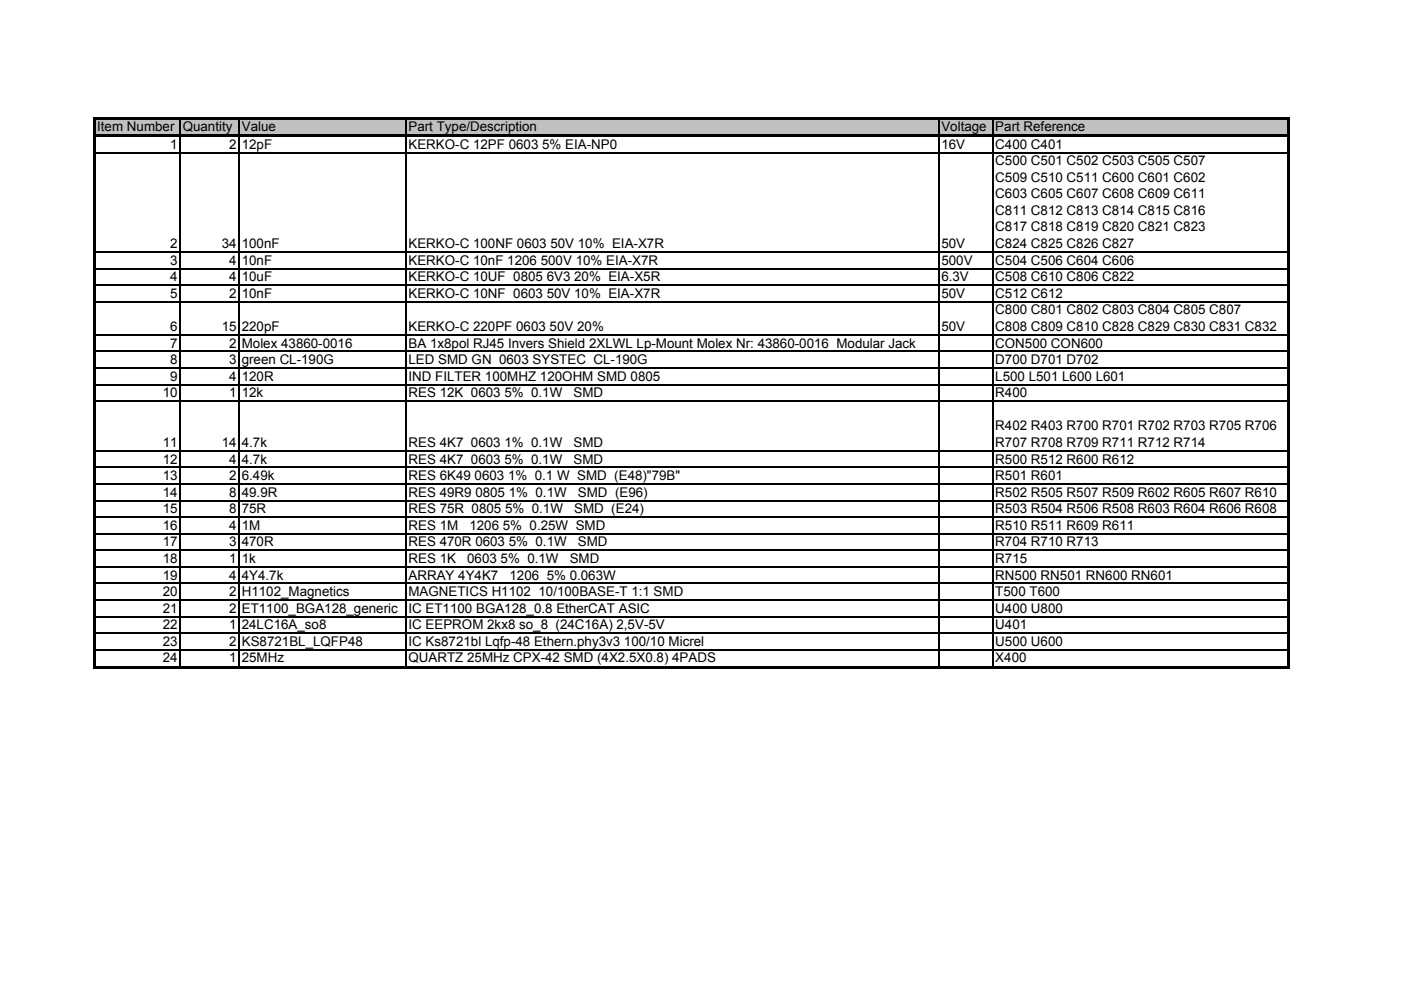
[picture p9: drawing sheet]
<svg xmlns="http://www.w3.org/2000/svg" width="297mm" height="210mm" viewBox="0 0 297 210" stroke-linecap="round" stroke-linejoin="round" font-family="sans-serif">
<defs><g id="words">
<g font-size="2.8">
<text x="20.6" y="27.8">Item Number Quantity Value</text>
<text x="86.6" y="27.8">Part Type/Description</text>
<text x="199.6" y="27.8">Voltage Part Reference</text>
<text x="36.1" y="31.5">1</text>
<text x="48.6" y="31.5">2 12pF</text>
<text x="86.6" y="31.5">KERKO-C 12PF 0603 5% EIA-NP0</text>
<text x="199.6" y="31.5">16V</text>
<text x="211" y="31.5">C400 C401</text>
<text x="211" y="35">C500 C501 C502 C503 C505 C507</text>
<text x="211" y="38.5">C509 C510 C511 C600 C601 C602</text>
<text x="211" y="42">C603 C605 C607 C608 C609 C611</text>
<text x="211" y="45.6">C811 C812 C813 C814 C815 C816</text>
<text x="36.1" y="52.6">2</text>
<text x="47" y="52.6">34 100nF</text>
<text x="86.6" y="52.6">KERKO-C 100NF 0603 50V 10% EIA-X7R</text>
<text x="199.6" y="52.6">50V</text>
<text x="211" y="49.1">C817 C818 C819 C820 C821 C823</text>
<text x="211" y="52.6">C824 C825 C826 C827</text>
<text x="36.1" y="56.1">3</text>
<text x="36.1" y="59.6">4</text>
<text x="48.6" y="56.1">4 10nF</text>
<text x="48.6" y="59.6">4 10uF</text>
<text x="86.6" y="56.1">KERKO-C 10nF 1206 500V 10% EIA-X7R</text>
<text x="86.6" y="59.6">KERKO-C 10UF 0805 6V3 20% EIA-X5R</text>
<text x="199.6" y="56.1">500V</text>
<text x="199.6" y="59.6">6.3V</text>
<text x="211" y="56.1">C504 C506 C604 C606</text>
<text x="211" y="59.6">C508 C610 C806 C822</text>
<text x="36.1" y="63.2">5</text>
<text x="48.6" y="63.2">2 10nF</text>
<text x="86.6" y="63.2">KERKO-C 10NF 0603 50V 10% EIA-X7R</text>
<text x="199.6" y="63.2">50V</text>
<text x="211" y="63.2">C512 C612</text>
<text x="36.1" y="70.2">6</text>
<text x="47" y="70.2">15 220pF</text>
<text x="86.6" y="70.2">KERKO-C 220PF 0603 50V 20%</text>
<text x="199.6" y="70.2">50V</text>
<text x="211" y="66.6">C800 C801 C802 C803 C804 C805 C807</text>
<text x="211" y="70.1">C808 C809 C810 C828 C829 C830 C831 C832</text>
<text x="36.1" y="73.7">7</text>
<text x="36.1" y="77.2">8</text>
<text x="48.6" y="73.7">2 Molex 43860-0016</text>
<text x="48.6" y="77.2">3 green CL-190G</text>
<text x="86.6" y="73.7">BA 1x8pol RJ45 Invers Shield 2XLWL Lp-Mount Molex Nr: 43860-0016 Modular Jack</text>
<text x="86.6" y="77.2">LED SMD GN 0603 SYSTEC CL-190G</text>
<text x="211" y="73.7">CON500 CON600</text>
<text x="211" y="77.2">D700 D701 D702</text>
<text x="36.1" y="80.7">9</text>
<text x="48.6" y="80.7">4 120R</text>
<text x="86.6" y="80.7">IND FILTER 100MHZ 120OHM SMD 0805</text>
<text x="211" y="80.7">L500 L501 L600 L601</text>
<text x="34.5" y="84.2">10</text>
<text x="48.6" y="84.2">1 12k</text>
<text x="86.6" y="84.2">RES 12K 0603 5% 0.1W</text>
<text x="121.6" y="84.2">SMD</text>
<text x="211" y="84.2">R400</text>
<text x="34.5" y="94.8">11</text>
<text x="47" y="94.8">14 4.7k</text>
<text x="86.6" y="94.8">RES 4K7 0603 1% 0.1W</text>
<text x="121.6" y="94.8">SMD</text>
<text x="211" y="91.2">R402 R403 R700 R701 R702 R703 R705 R706</text>
<text x="211" y="94.7">R707 R708 R709 R711 R712 R714</text>
<text x="34.5" y="98.3">12</text>
<text x="34.5" y="101.8">13</text>
<text x="48.6" y="98.3">4 4.7k</text>
<text x="48.6" y="101.8">2 6.49k</text>
<text x="86.6" y="101.8">RES 6K49 0603 1% 0.1 W SMD (E48)&quot;79B&quot;</text>
<text x="86.6" y="98.3">RES 4K7 0603 5% 0.1W</text>
<text x="121.6" y="98.3">SMD</text>
<text x="211" y="98.3">R500 R512 R600 R612</text>
<text x="211" y="101.8">R501 R601</text>
<text x="34.5" y="105.3">14</text>
<text x="48.6" y="105.3">8 49.9R</text>
<text x="86.6" y="105.3">RES 49R9 0805 1% 0.1W</text>
<text x="122.5" y="105.3">SMD (E96)</text>
<text x="211" y="105.3">R502 R505 R507 R509 R602 R605 R607 R610</text>
<text x="34.5" y="108.8">15</text>
<text x="34.5" y="112.4">16</text>
<text x="48.6" y="108.8">8 75R</text>
<text x="48.6" y="112.4">4 1M</text>
<text x="86.6" y="108.8">RES 75R 0805 5% 0.1W</text>
<text x="86.6" y="112.4">RES 1M</text>
<text x="99.5" y="112.4">1206 5% 0.25W SMD</text>
<text x="121.7" y="108.8">SMD (E24)</text>
<text x="211" y="108.8">R503 R504 R506 R508 R603 R604 R606 R608</text>
<text x="211" y="112.4">R510 R511 R609 R611</text>
<text x="34.5" y="115.9">17</text>
<text x="34.5" y="119.4">18</text>
<text x="48.6" y="115.9">3 470R</text>
<text x="48.6" y="119.4">1 1k</text>
<text x="86.6" y="115.9">RES 470R 0603 5% 0.1W</text>
<text x="86.6" y="119.4">RES 1K</text>
<text x="99.1" y="119.4">0603 5% 0.1W</text>
<text x="120.8" y="119.4">SMD</text>
<text x="122.5" y="115.9">SMD</text>
<text x="211" y="115.9">R704 R710 R713</text>
<text x="211" y="119.4">R715</text>
<text x="34.5" y="122.9">19</text>
<text x="48.6" y="122.9">4 4Y4.7k</text>
<text x="86.6" y="122.9">ARRAY 4Y4K7</text>
<text x="108" y="122.9">1206 5% 0.063W</text>
<text x="211" y="122.9">RN500 RN501 RN600 RN601</text>
<text x="34.5" y="126.4">20</text>
<text x="34.5" y="129.9">21</text>
<text x="48.6" y="126.4">2 H1102_Magnetics</text>
<text x="48.6" y="129.9">2 ET1100_BGA128_generic</text>
<text x="86.6" y="129.9">IC ET1100 BGA128_0.8 EtherCAT ASIC</text>
<text x="86.6" y="126.4">MAGNETICS H1102 10/100BASE-T 1:1 SMD</text>
<text x="211" y="126.4">T500 T600</text>
<text x="211" y="129.9">U400 U800</text>
<text x="34.5" y="133.4">22</text>
<text x="34.5" y="136.9">23</text>
<text x="48.6" y="133.4">1 24LC16A_so8</text>
<text x="48.6" y="136.9">2 KS8721BL_LQFP48</text>
<text x="86.6" y="133.4">IC EEPROM 2kx8 so_8 (24C16A) 2,5V-5V</text>
<text x="86.6" y="136.9">IC Ks8721bl Lqfp-48 Ethern.phy3v3 100/10 Micrel</text>
<text x="211" y="133.4">U401</text>
<text x="211" y="136.9">U500 U600</text>
<text x="34.5" y="140.4">24</text>
<text x="48.6" y="140.4">1 25MHz</text>
<text x="86.6" y="140.4">QUARTZ 25MHz CPX-42 SMD (4X2.5X0.8) 4PADS</text>
<text x="211" y="140.4">X400</text>
</g>
</g></defs>
<path d="M20.1 25.1h253.1v3.8h-253.1z" fill="#c0c0c0"/>
<g fill="none" stroke="#000" stroke-width=".25">
<path d="M20.3 32.3h252.6M38.2 25.4v3.2M38.2 29.1v112.1M50.7 25.4v3.2M50.7 29.1v112.1M86.1 25.4v3.2M86.1 29.1v112.1M199 25.4v3.2M199 29.1v112.1M210.5 25.4v3.2M210.5 29.1v112.1M20.3 53.4h252.6"/>
<path d="M20.3 56.9h252.6M20.3 60.5h252.6M20.3 64h252.6M20.3 71h252.6M20.3 74.5h252.6M20.3 78h252.6M20.3 81.5h252.6M20.3 85h252.6M20.3 95.6h252.6M20.3 99.1h252.6M20.3 102.6h252.6M20.3 106.1h252.6"/>
<path d="M20.3 109.6h252.6M20.3 113.2h252.6M20.3 116.7h252.6M20.3 120.2h252.6M20.3 123.7h252.6M20.3 127.2h252.6M20.3 130.7h252.6M20.3 134.2h252.6M20.3 137.8h252.6"/>
</g>
<path d="M19.8 24.8h.5v116.9h-.5zM20.3 24.8h253.1v.6h-253.1zM20.3 28.6h253.1v.5h-253.1zM272.9 25.4h.5v116.3h-.5zM20.3 141.2h253.1v.5h-253.1z" fill="#000"/>
<use href="#words"/>
</svg>
